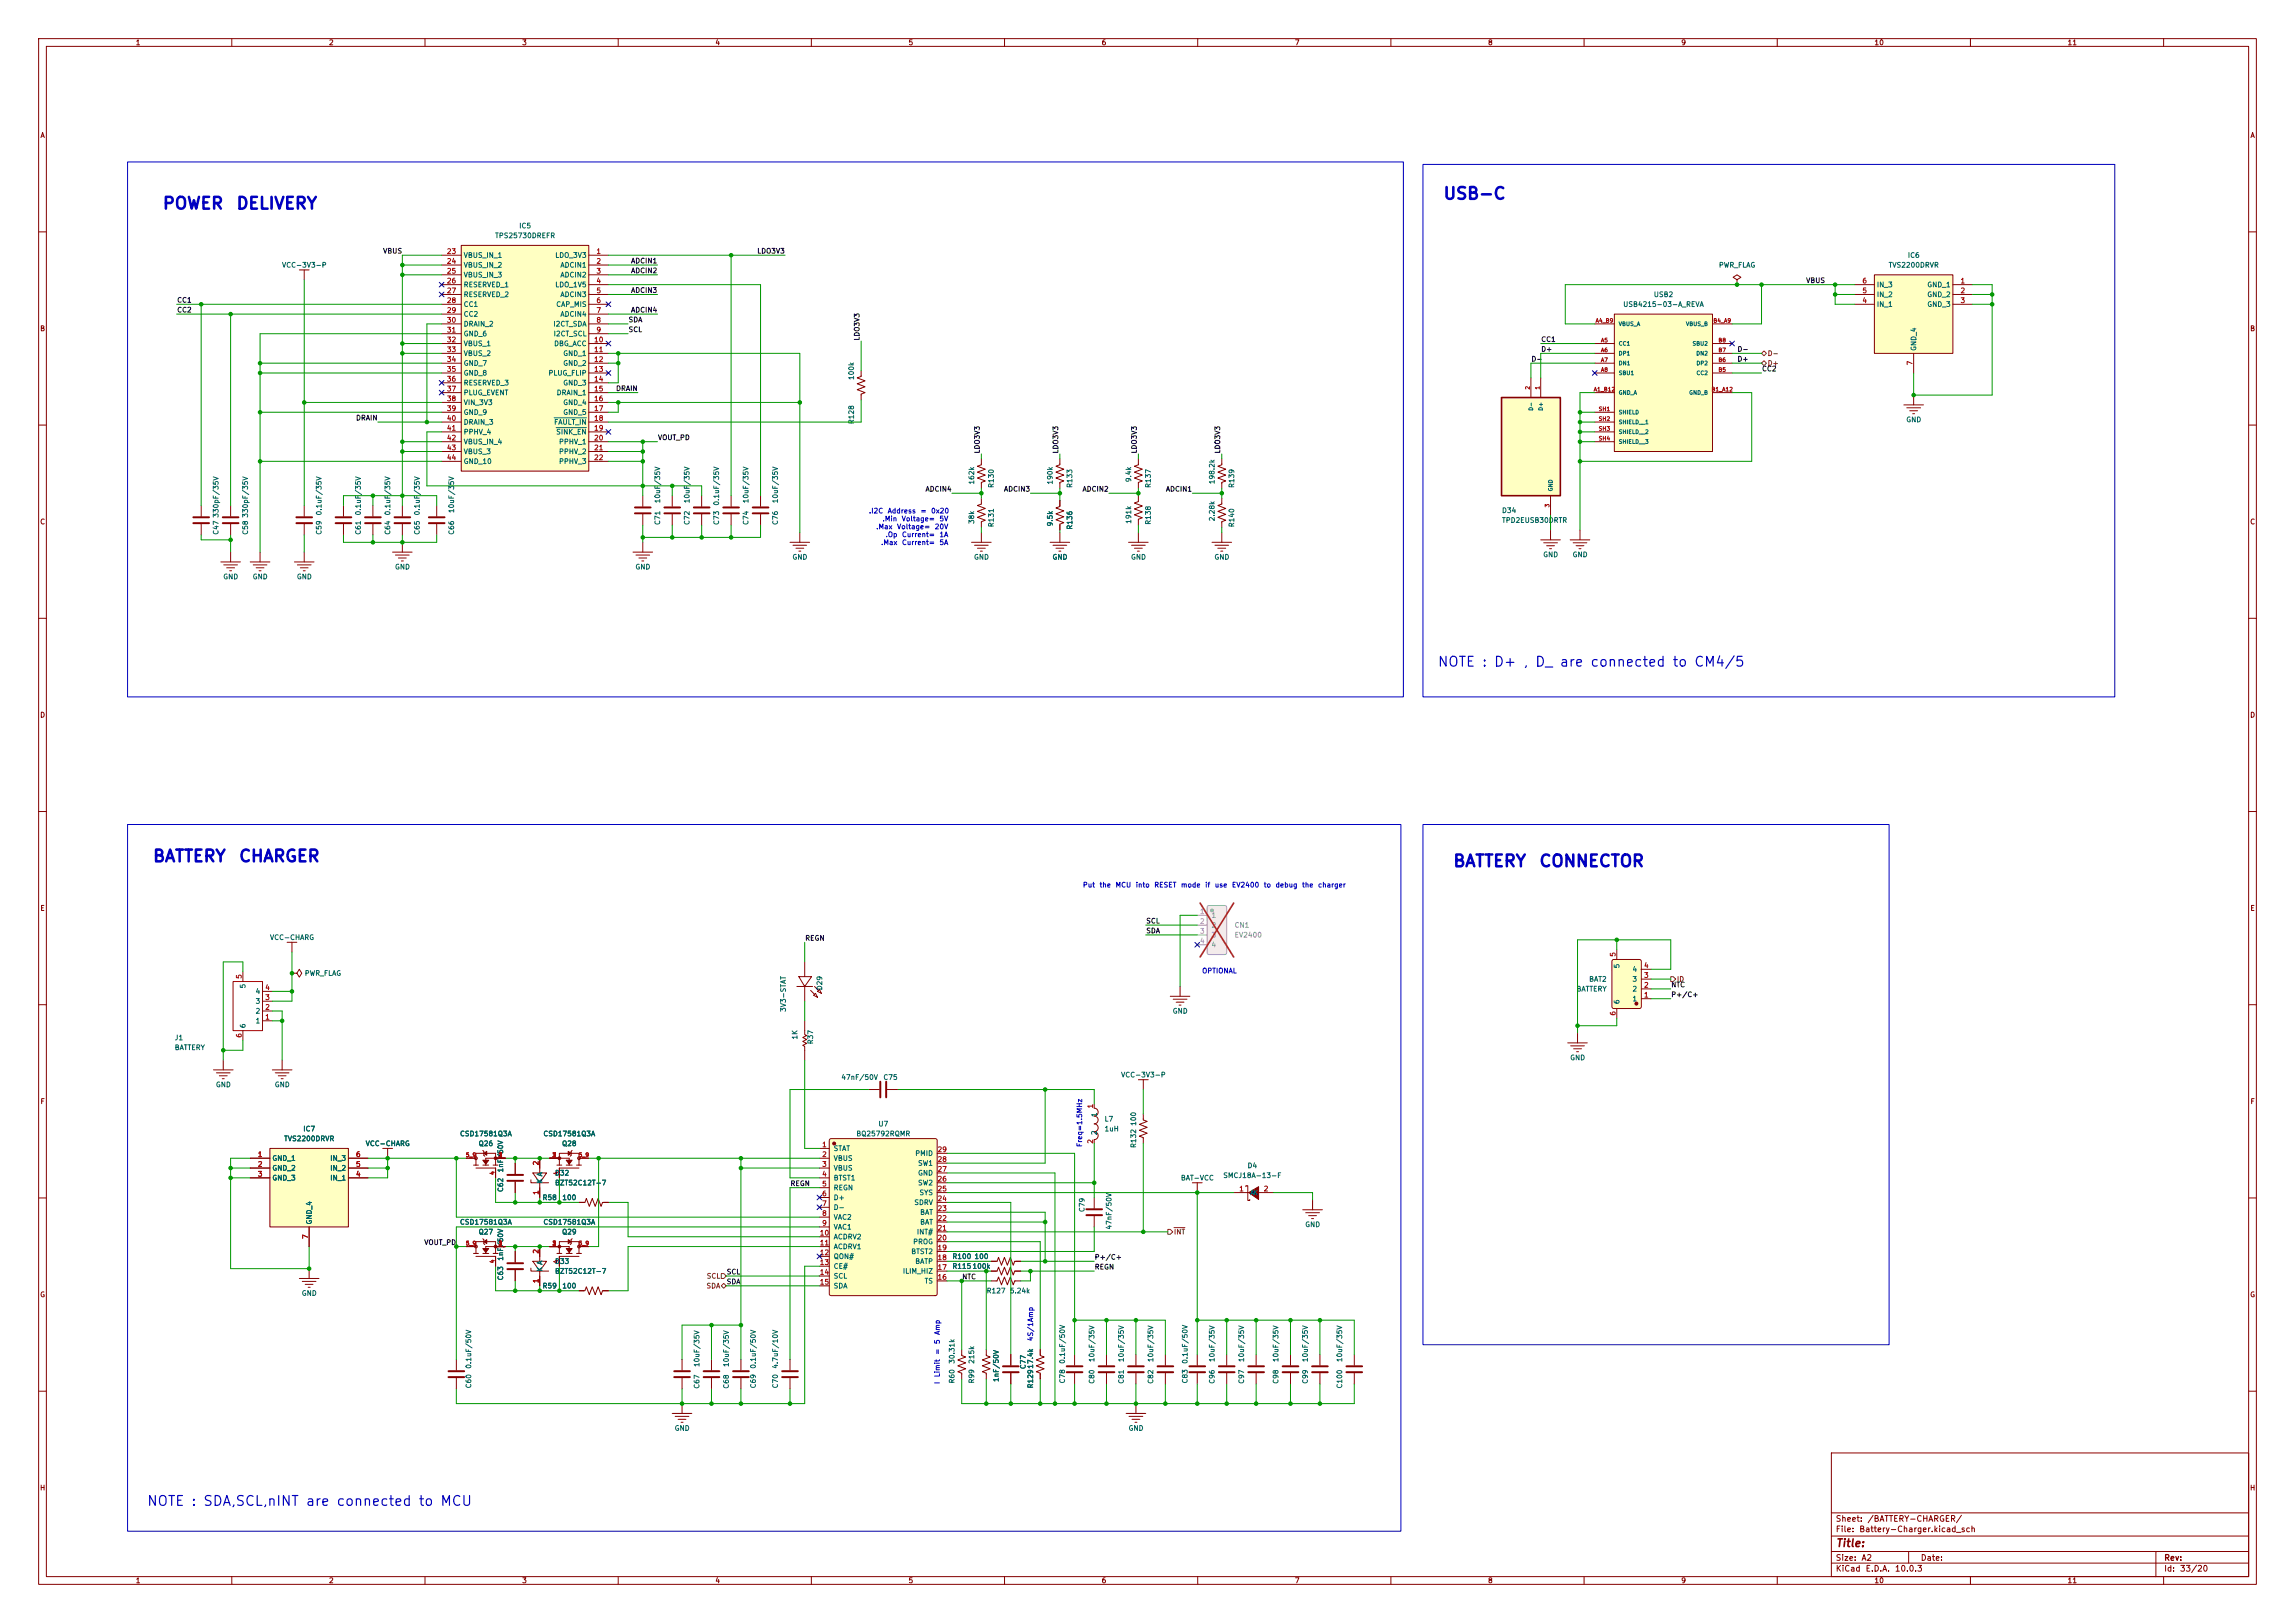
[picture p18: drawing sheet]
<svg xmlns="http://www.w3.org/2000/svg" width="594mm" height="420mm" viewBox="0 0 594 420" stroke-linecap="round" stroke-linejoin="round" font-family="sans-serif">
<defs><g id="words">
<g font-size="3" fill="#0000c2">
<text x="373.4" y="52.4">USB-C</text>
<text x="41.9" y="54.9">POWER</text>
<text x="61" y="54.9">DELIVERY</text>
<text x="39.4" y="223.8">BATTERY</text>
<text x="61.6" y="223.8">CHARGER</text>
<text x="375.9" y="225.1">BATTERY</text>
<text x="398.2" y="225.1">CONNECTOR</text>
</g>
<g font-size="2.5" fill="#0000c2">
<text x="372" y="173.1">NOTE : D+ , D_ are connected to CM4/5</text>
<text x="37.9" y="390.3">NOTE : SDA,SCL,nINT are connected to MCU</text>
</g>
<text font-size="2" fill="#840000" x="475" y="400.8">Title:</text>
<g font-size="1.5" fill="#840000">
<text x="475" y="394.1">Sheet:</text>
<text x="483.2" y="394.1">/BATTERY-CHARGER/</text>
<text x="475" y="396.8">File:</text>
<text x="481.1" y="396.8">Battery-Charger.kicad_sch</text>
<text x="475" y="407">KiCad</text>
<text x="475" y="404.2">Size:</text>
<text x="481.7" y="404.2">A2</text>
<text x="482.7" y="407">E.D.A.</text>
<text x="490.3" y="407">10.0.3</text>
<text x="497" y="404.2">Date:</text>
<text x="560" y="404.2">Rev:</text>
<text x="560" y="407">Id:</text>
<text x="564.1" y="407">33/20</text>
</g>
<g font-size="1.3" fill="#840000">
<text x="35" y="12">1</text>
<text x="85" y="12">2</text>
<text x="135" y="12">3</text>
<text x="185" y="12">4</text>
<text x="235" y="12">5</text>
<text x="285" y="12">6</text>
<text x="335" y="12">7</text>
<text x="385" y="12">8</text>
<text x="435" y="12">9</text>
<text x="485" y="12">10</text>
<text x="535" y="12">11</text>
<text x="10.3" y="36">A</text>
<text x="582.3" y="36">A</text>
<text x="10.3" y="86">B</text>
<text x="582.3" y="86">B</text>
<text x="10.3" y="136">C</text>
<text x="582.3" y="136">C</text>
<text x="10.3" y="186">D</text>
<text x="582.3" y="186">D</text>
<text x="10.3" y="236">E</text>
<text x="582.3" y="236">E</text>
<text x="10.3" y="286">F</text>
<text x="582.3" y="286">F</text>
<text x="10.3" y="336">G</text>
<text x="582.3" y="336">G</text>
<text x="10.2" y="386">H</text>
<text x="582.2" y="386">H</text>
<text x="35" y="410">1</text>
<text x="85" y="410">2</text>
<text x="135" y="410">3</text>
<text x="185" y="410">4</text>
<text x="235" y="410">5</text>
<text x="285" y="410">6</text>
<text x="335" y="410">7</text>
<text x="385" y="410">8</text>
<text x="435" y="410">9</text>
<text x="485" y="410">10</text>
<text x="535" y="410">11</text>
</g>
<g font-size="1.3" fill="#006464">
<text x="134.2" y="59.4">IC5</text>
<text x="128" y="61.9">TPS25730DREFR</text>
<text x="72.9" y="69.6">VCC-3V3-P</text>
<text x="119.9" y="67">VBUS_IN_1</text>
<text x="119.9" y="69.6">VBUS_IN_2</text>
<text x="143.6" y="67">LDO_3V3</text>
<text x="144.9" y="69.6">ADCIN1</text>
<text x="444.8" y="69.6">PWR_FLAG</text>
<text x="488.7" y="69.6">TVS2200DRVR</text>
<text x="493.7" y="67">IC6</text>
<text x="119.9" y="72.1">VBUS_IN_3</text>
<text x="119.9" y="74.6">RESERVED_1</text>
<text x="119.9" y="77.2">RESERVED_2</text>
<text x="143.6" y="74.6">LDO_1V5</text>
<text x="144.9" y="72.1">ADCIN2</text>
<text x="144.9" y="77.2">ADCIN3</text>
<text x="427.9" y="77.2">USB2</text>
<text x="485.6" y="77.2">IN_2</text>
<text x="485.6" y="74.6">IN_3</text>
<text x="498.7" y="74.6">GND_1</text>
<text x="498.7" y="77.2">GND_2</text>
<text x="119.9" y="79.7">CC1</text>
<text x="119.9" y="82.3">CC2</text>
<text x="143.8" y="79.7">CAP_MIS</text>
<text x="144.9" y="82.3">ADCIN4</text>
<text x="420" y="79.7">USB4215-03-A_REVA</text>
<text x="485.6" y="79.7">IN_1</text>
<text x="498.7" y="79.7">GND_3</text>
<text x="119.9" y="84.8">DRAIN_2</text>
<text x="119.9" y="87.3">GND_6</text>
<text x="119.9" y="89.9">VBUS_1</text>
<text x="143.1" y="84.8">I2CT_SDA</text>
<text x="143.2" y="87.3">I2CT_SCL</text>
<text x="143.3" y="89.9">DBG_ACC</text>
<text x="119.9" y="92.4">VBUS_2</text>
<text x="119.9" y="95">GND_7</text>
<text x="145.6" y="92.4">GND_1</text>
<text x="145.6" y="95">GND_2</text>
<text x="496.3" y="90.9" transform="rotate(-90 496.3 90.9)">GND_4</text>
<text x="119.9" y="97.5">GND_8</text>
<text x="119.9" y="100">RESERVED_3</text>
<text x="141.8" y="97.5">PLUG_FLIP</text>
<text x="145.6" y="100">GND_3</text>
<text x="221.3" y="98.5" transform="rotate(-90 221.3 98.5)">100k</text>
<text x="119.9" y="102.6">PLUG_EVENT</text>
<text x="119.9" y="105.1">VIN_3V3</text>
<text x="119.9" y="107.7">GND_9</text>
<text x="143.9" y="102.6">DRAIN_1</text>
<text x="145.6" y="105.1">GND_4</text>
<text x="145.6" y="107.7">GND_5</text>
<text x="119.9" y="110.2">DRAIN_3</text>
<text x="119.9" y="112.7">PPHV_4</text>
<text x="143.3" y="110.2">FAULT_IN</text>
<text x="143.8" y="112.7">SINK_EN</text>
<text x="221.3" y="109.9" transform="rotate(-90 221.3 109.9)">R128</text>
<text x="493.3" y="109.6">GND</text>
<text x="119.9" y="115.3">VBUS_IN_4</text>
<text x="119.9" y="117.8">VBUS_3</text>
<text x="144.6" y="115.3">PPHV_1</text>
<text x="144.6" y="117.8">PPHV_2</text>
<text x="119.9" y="120.4">GND_10</text>
<text x="144.6" y="120.4">PPHV_3</text>
<text x="252.4" y="125.5" transform="rotate(-90 252.4 125.5)">162k</text>
<text x="272.8" y="125.5" transform="rotate(-90 272.8 125.5)">190k</text>
<text x="293.1" y="124.9" transform="rotate(-90 293.1 124.9)">9.4k</text>
<text x="314.7" y="125.4" transform="rotate(-90 314.7 125.4)">198.2k</text>
<text x="171.2" y="130.4" transform="rotate(-90 171.2 130.4)">10uF/35V</text>
<text x="178.8" y="130.4" transform="rotate(-90 178.8 130.4)">10uF/35V</text>
<text x="186.4" y="131" transform="rotate(-90 186.4 131)">0.1uF/35V</text>
<text x="194" y="130.4" transform="rotate(-90 194 130.4)">10uF/35V</text>
<text x="201.6" y="130.4" transform="rotate(-90 201.6 130.4)">10uF/35V</text>
<text x="257.5" y="126.4" transform="rotate(-90 257.5 126.4)">R130</text>
<text x="277.8" y="126.4" transform="rotate(-90 277.8 126.4)">R133</text>
<text x="298.2" y="126.4" transform="rotate(-90 298.2 126.4)">R137</text>
<text x="319.7" y="126.4" transform="rotate(-90 319.7 126.4)">R139</text>
<text x="56.9" y="134.1" transform="rotate(-90 56.9 134.1)">330pF/35V</text>
<text x="64.5" y="134.1" transform="rotate(-90 64.5 134.1)">330pF/35V</text>
<text x="83.5" y="133.5" transform="rotate(-90 83.5 133.5)">0.1uF/35V</text>
<text x="93.7" y="133.5" transform="rotate(-90 93.7 133.5)">0.1uF/35V</text>
<text x="101.3" y="133.5" transform="rotate(-90 101.3 133.5)">0.1uF/35V</text>
<text x="108.9" y="133.5" transform="rotate(-90 108.9 133.5)">0.1uF/35V</text>
<text x="117.8" y="132.9" transform="rotate(-90 117.8 132.9)">10uF/35V</text>
<text x="171.2" y="136" transform="rotate(-90 171.2 136)">C71</text>
<text x="178.8" y="136" transform="rotate(-90 178.8 136)">C72</text>
<text x="186.4" y="136" transform="rotate(-90 186.4 136)">C73</text>
<text x="194" y="136" transform="rotate(-90 194 136)">C74</text>
<text x="201.6" y="136" transform="rotate(-90 201.6 136)">C76</text>
<text x="252.4" y="135.7" transform="rotate(-90 252.4 135.7)">38k</text>
<text x="257.5" y="136.6" transform="rotate(-90 257.5 136.6)">R131</text>
<text x="272.8" y="136.3" transform="rotate(-90 272.8 136.3)">9.5k</text>
<text x="277.8" y="137.2" transform="rotate(-90 277.8 137.2)">R136</text>
<text x="293.1" y="135.7" transform="rotate(-90 293.1 135.7)">191k</text>
<text x="298.2" y="135.9" transform="rotate(-90 298.2 135.9)">R138</text>
<text x="314.7" y="135" transform="rotate(-90 314.7 135)">2.28k</text>
<text x="319.7" y="136.6" transform="rotate(-90 319.7 136.6)">R140</text>
<text x="388.6" y="135.6">TPD2EUSB30DRTR</text>
<text x="388.6" y="133.1">D34</text>
<text x="56.9" y="138.5" transform="rotate(-90 56.9 138.5)">C47</text>
<text x="64.5" y="138.5" transform="rotate(-90 64.5 138.5)">C58</text>
<text x="83.5" y="138.5" transform="rotate(-90 83.5 138.5)">C59</text>
<text x="93.7" y="138.5" transform="rotate(-90 93.7 138.5)">C61</text>
<text x="101.3" y="138.5" transform="rotate(-90 101.3 138.5)">C64</text>
<text x="108.9" y="138.5" transform="rotate(-90 108.9 138.5)">C65</text>
<text x="117.8" y="138.5" transform="rotate(-90 117.8 138.5)">C66</text>
<text x="102.1" y="147.7">GND</text>
<text x="164.3" y="147.7">GND</text>
<text x="205" y="145.1">GND</text>
<text x="252" y="145.1">GND</text>
<text x="272.3" y="145.1">GND</text>
<text x="292.6" y="145.1">GND</text>
<text x="314.2" y="145.1">GND</text>
<text x="399.3" y="144.5">GND</text>
<text x="406.9" y="144.5">GND</text>
<text x="57.7" y="150.2">GND</text>
<text x="65.3" y="150.2">GND</text>
<text x="76.7" y="150.2">GND</text>
<text x="69.7" y="243.5">VCC-CHARG</text>
<text x="419.4" y="250.7" transform="rotate(-90 419.4 250.7)">5</text>
<text x="422.4" y="251.8">4</text>
<text x="63.8" y="255.9" transform="rotate(-90 63.8 255.9)">5</text>
<text x="66" y="257.5">4</text>
<text x="78.7" y="252.8">PWR_FLAG</text>
<text x="213.1" y="256.4" transform="rotate(-90 213.1 256.4)">D29</text>
<text x="407.9" y="256.9">BATTERY</text>
<text x="411.2" y="254.3">BAT2</text>
<text x="422.4" y="256.9">2</text>
<text x="422.4" y="254.3">3</text>
<text x="66" y="262.6">2</text>
<text x="66" y="260.1">3</text>
<text x="203.7" y="262" transform="rotate(-90 203.7 262)">3V3-STAT</text>
<text x="303.4" y="262.6">GND</text>
<text x="419.4" y="260" transform="rotate(-90 419.4 260)">6</text>
<text x="422.4" y="259.4">1</text>
<text x="45.1" y="269.5">J1</text>
<text x="63.8" y="266.2" transform="rotate(-90 63.8 266.2)">6</text>
<text x="66" y="265.1">1</text>
<text x="206.7" y="269.1" transform="rotate(-90 206.7 269.1)">1K</text>
<text x="45.1" y="272">BATTERY</text>
<text x="210.7" y="270.3" transform="rotate(-90 210.7 270.3)">R37</text>
<text x="406.3" y="274.7">GND</text>
<text x="55.7" y="281.6">GND</text>
<text x="71" y="281.6">GND</text>
<text x="217.6" y="279.7">47nF/50V</text>
<text x="228.5" y="279.7">C75</text>
<text x="290" y="279.1">VCC-3V3-P</text>
<text x="78.4" y="293.1">IC7</text>
<text x="227.2" y="291.8">U7</text>
<text x="284.2" y="293.9" transform="rotate(-90 284.2 293.9)">2</text>
<text x="284.2" y="289.2" transform="rotate(-90 284.2 289.2)">1</text>
<text x="285.8" y="290.5">L7</text>
<text x="285.8" y="293.1">1uH</text>
<text x="294.3" y="291.5" transform="rotate(-90 294.3 291.5)">100</text>
<text x="73.4" y="295.6">TVS2200DRVR</text>
<text x="94.5" y="296.9">VCC-CHARG</text>
<text x="118.9" y="294.3">CSD17581Q3A</text>
<text x="123.8" y="296.9">Q26</text>
<text x="140.5" y="294.3">CSD17581Q3A</text>
<text x="145.3" y="296.9">Q28</text>
<text x="215.6" y="298.2">STAT</text>
<text x="221.5" y="294.3">BQ25792RQMR</text>
<text x="236.8" y="299.4">PMID</text>
<text x="294.3" y="297.2" transform="rotate(-90 294.3 297.2)">R132</text>
<text x="70.4" y="300.7">GND_1</text>
<text x="70.4" y="303.2">GND_2</text>
<text x="70.4" y="305.8">GND_3</text>
<text x="85.3" y="305.8">IN_1</text>
<text x="85.3" y="303.2">IN_2</text>
<text x="85.3" y="300.7">IN_3</text>
<text x="130.5" y="303.5" transform="rotate(-90 130.5 303.5)">1nF/50V</text>
<text x="143.5" y="304.5">D32</text>
<text x="215.6" y="300.7">VBUS</text>
<text x="215.6" y="303.2">VBUS</text>
<text x="215.6" y="305.8">BTST1</text>
<text x="237.5" y="304.5">GND</text>
<text x="237.5" y="302">SW1</text>
<text x="305.5" y="305.8">BAT-VCC</text>
<text x="316.5" y="305.1">SMCJ18A-13-F</text>
<text x="322.8" y="302.6">D4</text>
<text x="130.5" y="308.6" transform="rotate(-90 130.5 308.6)">C62</text>
<text x="140.3" y="310.9">R58</text>
<text x="140.7" y="306.3" transform="rotate(-90 140.7 306.3)">K A</text>
<text x="143.5" y="307">BZT52C12T-7</text>
<text x="145.4" y="310.9">100</text>
<text x="215.6" y="308.3">REGN</text>
<text x="215.6" y="310.9">D+</text>
<text x="237.5" y="307">SW2</text>
<text x="237.8" y="309.6">SYS</text>
<text x="323.4" y="309.6">AK</text>
<text x="81" y="317" transform="rotate(-90 81 317)">GND_4</text>
<text x="118.9" y="317.2">CSD17581Q3A</text>
<text x="140.5" y="317.2">CSD17581Q3A</text>
<text x="215.6" y="313.4">D-</text>
<text x="215.6" y="315.9">VAC2</text>
<text x="236.5" y="312.1">SDRV</text>
<text x="238" y="317.2">BAT</text>
<text x="238" y="314.7">BAT</text>
<text x="281" y="313.8" transform="rotate(-90 281 313.8)">C79</text>
<text x="337.7" y="317.8">GND</text>
<text x="123.8" y="319.7">Q27</text>
<text x="145.3" y="319.7">Q29</text>
<text x="215.6" y="318.5">VAC1</text>
<text x="215.6" y="321">ACDRV2</text>
<text x="215.6" y="323.6">ACDRV1</text>
<text x="236.2" y="322.3">PROG</text>
<text x="237.2" y="319.7">INT#</text>
<text x="288" y="318.3" transform="rotate(-90 288 318.3)">47nF/50V</text>
<text x="130.5" y="326.4" transform="rotate(-90 130.5 326.4)">1nF/50V</text>
<text x="140.7" y="329.2" transform="rotate(-90 140.7 329.2)">K A</text>
<text x="143.5" y="327.4">D33</text>
<text x="143.5" y="329.9">BZT52C12T-7</text>
<text x="215.6" y="326.1">QON#</text>
<text x="215.6" y="328.6">CE#</text>
<text x="233.5" y="329.9">ILIM_HIZ</text>
<text x="235.7" y="324.8">BTST2</text>
<text x="236.8" y="327.4">BATP</text>
<text x="246.4" y="328.6">R115100k</text>
<text x="246.4" y="326.1">R100</text>
<text x="252.1" y="326.1">100</text>
<text x="78" y="335.6">GND</text>
<text x="130.5" y="331.5" transform="rotate(-90 130.5 331.5)">C63</text>
<text x="140.3" y="333.7">R59</text>
<text x="145.4" y="333.7">100</text>
<text x="215.6" y="331.2">SCL</text>
<text x="215.6" y="333.7">SDA</text>
<text x="239.2" y="332.4">TS</text>
<text x="255.2" y="335">R127</text>
<text x="261.2" y="335">5.24k</text>
<text x="181.3" y="353.9" transform="rotate(-90 181.3 353.9)">10uF/35V</text>
<text x="188.9" y="353.9" transform="rotate(-90 188.9 353.9)">10uF/35V</text>
<text x="247.4" y="353.1" transform="rotate(-90 247.4 353.1)">30.31k</text>
<text x="252.4" y="353.1" transform="rotate(-90 252.4 353.1)">215k</text>
<text x="275.9" y="353.1" transform="rotate(-90 275.9 353.1)">0.1uF/50V</text>
<text x="283.5" y="352.6" transform="rotate(-90 283.5 352.6)">10uF/35V</text>
<text x="291.2" y="352.6" transform="rotate(-90 291.2 352.6)">10uF/35V</text>
<text x="298.8" y="352.6" transform="rotate(-90 298.8 352.6)">10uF/35V</text>
<text x="307.7" y="353.1" transform="rotate(-90 307.7 353.1)">0.1uF/50V</text>
<text x="314.7" y="352.6" transform="rotate(-90 314.7 352.6)">10uF/35V</text>
<text x="322.3" y="352.6" transform="rotate(-90 322.3 352.6)">10uF/35V</text>
<text x="331.2" y="352.6" transform="rotate(-90 331.2 352.6)">10uF/35V</text>
<text x="338.8" y="352.6" transform="rotate(-90 338.8 352.6)">10uF/35V</text>
<text x="347.7" y="352.6" transform="rotate(-90 347.7 352.6)">10uF/35V</text>
<text x="122.3" y="359.4" transform="rotate(-90 122.3 359.4)">C60</text>
<text x="122.3" y="354.3" transform="rotate(-90 122.3 354.3)">0.1uF/50V</text>
<text x="181.3" y="359.5" transform="rotate(-90 181.3 359.5)">C67</text>
<text x="188.9" y="359.5" transform="rotate(-90 188.9 359.5)">C68</text>
<text x="195.9" y="359.4" transform="rotate(-90 195.9 359.4)">C69</text>
<text x="195.9" y="354.3" transform="rotate(-90 195.9 354.3)">0.1uF/50V</text>
<text x="201.6" y="359.4" transform="rotate(-90 201.6 359.4)">C70</text>
<text x="201.6" y="354.3" transform="rotate(-90 201.6 354.3)">4.7uF/10V</text>
<text x="247.4" y="358.1" transform="rotate(-90 247.4 358.1)">R60</text>
<text x="252.4" y="358.1" transform="rotate(-90 252.4 358.1)">R99</text>
<text x="258.8" y="357.7" transform="rotate(-90 258.8 357.7)">1nF/50V</text>
<text x="265.8" y="354.4" transform="rotate(-90 265.8 354.4)">C77</text>
<text x="267.7" y="359.4" transform="rotate(-90 267.7 359.4)">R12917.4k</text>
<text x="275.9" y="358.1" transform="rotate(-90 275.9 358.1)">C78</text>
<text x="283.5" y="358.2" transform="rotate(-90 283.5 358.2)">C80</text>
<text x="291.2" y="358.2" transform="rotate(-90 291.2 358.2)">C81</text>
<text x="298.8" y="358.2" transform="rotate(-90 298.8 358.2)">C82</text>
<text x="307.7" y="358.1" transform="rotate(-90 307.7 358.1)">C83</text>
<text x="314.7" y="358.2" transform="rotate(-90 314.7 358.2)">C96</text>
<text x="322.3" y="358.2" transform="rotate(-90 322.3 358.2)">C97</text>
<text x="331.2" y="358.2" transform="rotate(-90 331.2 358.2)">C98</text>
<text x="338.8" y="358.2" transform="rotate(-90 338.8 358.2)">C99</text>
<text x="347.7" y="359.4" transform="rotate(-90 347.7 359.4)">C100</text>
<text x="174.5" y="370.5">GND</text>
<text x="292" y="370.5">GND</text>
</g>
<g font-size="1.3" fill="#0f0f0f">
<text x="99" y="65.9">VBUS</text>
<text x="195.9" y="65.9">LDO3V3</text>
<text x="163.2" y="68.5">ADCIN1</text>
<text x="163.2" y="71">ADCIN2</text>
<text x="163.2" y="76.1">ADCIN3</text>
<text x="467.3" y="73.5">VBUS</text>
<text x="45.7" y="78.6">CC1</text>
<text x="45.7" y="81.2">CC2</text>
<text x="162.6" y="83.7">SDA</text>
<text x="163.2" y="81.2">ADCIN4</text>
<text x="162.6" y="86.2">SCL</text>
<text x="222.8" y="88.3" transform="rotate(-90 222.8 88.3)">LDO3V3</text>
<text x="398.8" y="88.8">CC1</text>
<text x="396.2" y="93.9">D-</text>
<text x="398.8" y="91.3">D+</text>
<text x="449.6" y="93.9">D+</text>
<text x="449.6" y="91.3">D-</text>
<text x="159.3" y="101.5">DRAIN</text>
<text x="455.9" y="96.4">CC2</text>
<text x="92" y="109.1">DRAIN</text>
<text x="170.2" y="114.2">VOUT_PD</text>
<text x="253.9" y="117.5" transform="rotate(-90 253.9 117.5)">LDO3V3</text>
<text x="274.2" y="117.5" transform="rotate(-90 274.2 117.5)">LDO3V3</text>
<text x="294.5" y="117.5" transform="rotate(-90 294.5 117.5)">LDO3V3</text>
<text x="316.1" y="117.5" transform="rotate(-90 316.1 117.5)">LDO3V3</text>
<text x="239.4" y="127.5">ADCIN4</text>
<text x="259.7" y="127.5">ADCIN3</text>
<text x="280" y="127.5">ADCIN2</text>
<text x="301.6" y="127.5">ADCIN1</text>
<text x="296.5" y="239.3">SCL</text>
<text x="208.3" y="243.7">REGN</text>
<text x="296.5" y="241.8">SDA</text>
<text x="432.4" y="255.8">NTC</text>
<text x="432.4" y="258.3">P+/C+</text>
<text x="204.5" y="307.2">REGN</text>
<text x="109.7" y="322.5">VOUT_PD</text>
<text x="283.2" y="328.8">REGN</text>
<text x="283.2" y="326.3">P+/C+</text>
<text x="188" y="332.6">SDA</text>
<text x="188" y="330.1">SCL</text>
<text x="248.9" y="331.3">NTC</text>
</g>
<g font-size="1.3" fill="#a90000">
<text x="115.5" y="66">23</text>
<text x="115.5" y="68.6">24</text>
<text x="115.5" y="71.1">25</text>
<text x="154.2" y="66">1</text>
<text x="154.2" y="68.6">2</text>
<text x="154.2" y="71.1">3</text>
<text x="115.5" y="73.6">26</text>
<text x="115.5" y="76.2">27</text>
<text x="154.2" y="73.6">4</text>
<text x="154.2" y="76.2">5</text>
<text x="481.9" y="76.2">5</text>
<text x="481.9" y="73.6">6</text>
<text x="507.3" y="73.6">1</text>
<text x="507.3" y="76.2">2</text>
<text x="115.5" y="78.7">28</text>
<text x="115.5" y="81.3">29</text>
<text x="115.5" y="83.8">30</text>
<text x="154.2" y="78.7">6</text>
<text x="154.2" y="81.3">7</text>
<text x="154.2" y="83.8">8</text>
<text x="481.9" y="78.7">4</text>
<text x="507.3" y="78.7">3</text>
<text x="115.5" y="86.3">31</text>
<text x="115.5" y="88.9">32</text>
<text x="153.6" y="88.9">10</text>
<text x="154.2" y="86.3">9</text>
<text x="115.5" y="91.4">33</text>
<text x="115.5" y="94">34</text>
<text x="153.6" y="91.4">11</text>
<text x="153.6" y="94">12</text>
<text x="495.3" y="94.7" transform="rotate(-90 495.3 94.7)">7</text>
<text x="115.5" y="96.5">35</text>
<text x="115.5" y="99">36</text>
<text x="115.5" y="101.6">37</text>
<text x="153.6" y="96.5">13</text>
<text x="153.6" y="99">14</text>
<text x="153.6" y="101.6">15</text>
<text x="115.5" y="104.1">38</text>
<text x="115.5" y="106.7">39</text>
<text x="153.6" y="104.1">16</text>
<text x="153.6" y="106.7">17</text>
<text x="115.5" y="109.2">40</text>
<text x="115.5" y="111.7">41</text>
<text x="153.6" y="109.2">18</text>
<text x="153.6" y="111.7">19</text>
<text x="115.5" y="114.3">42</text>
<text x="115.5" y="116.8">43</text>
<text x="115.5" y="119.4">44</text>
<text x="153.6" y="114.3">20</text>
<text x="153.6" y="116.8">21</text>
<text x="153.6" y="119.4">22</text>
<text x="418.4" y="247.7" transform="rotate(-90 418.4 247.7)">5</text>
<text x="425.4" y="250.8">4</text>
<text x="62.8" y="253.4" transform="rotate(-90 62.8 253.4)">5</text>
<text x="68.5" y="256.5">4</text>
<text x="425.4" y="255.9">2</text>
<text x="425.4" y="253.3">3</text>
<text x="68.5" y="261.6">2</text>
<text x="68.5" y="259.1">3</text>
<text x="418.4" y="263" transform="rotate(-90 418.4 263)">6</text>
<text x="425.4" y="258.4">1</text>
<text x="62.8" y="268.7" transform="rotate(-90 62.8 268.7)">6</text>
<text x="68.5" y="264.1">1</text>
<text x="283.2" y="287" transform="rotate(-90 283.2 287)">1</text>
<text x="66.6" y="299.7">1</text>
<text x="92" y="299.7">6</text>
<text x="212.7" y="297.2">1</text>
<text x="212.7" y="299.7">2</text>
<text x="242.5" y="298.4">29</text>
<text x="283.2" y="296.1" transform="rotate(-90 283.2 296.1)">2</text>
<text x="66.6" y="302.2">2</text>
<text x="66.6" y="304.8">3</text>
<text x="92" y="304.8">4</text>
<text x="92" y="302.2">5</text>
<text x="139.7" y="301.7" transform="rotate(-90 139.7 301.7)">2</text>
<text x="212.7" y="302.2">3</text>
<text x="212.7" y="304.8">4</text>
<text x="242.5" y="303.5">27</text>
<text x="242.5" y="301">28</text>
<text x="139.7" y="309.3" transform="rotate(-90 139.7 309.3)">1</text>
<text x="212.7" y="307.3">5</text>
<text x="212.7" y="309.9">6</text>
<text x="242.5" y="311.1">24</text>
<text x="242.5" y="308.6">25</text>
<text x="242.5" y="306">26</text>
<text x="320.6" y="308.6">1</text>
<text x="327" y="308.6">2</text>
<text x="212.7" y="312.4">7</text>
<text x="212.7" y="314.9">8</text>
<text x="212.7" y="317.5">9</text>
<text x="242.5" y="316.2">22</text>
<text x="242.5" y="313.7">23</text>
<text x="80" y="320.7" transform="rotate(-90 80 320.7)">7</text>
<text x="212" y="320">10</text>
<text x="212" y="322.6">11</text>
<text x="242.5" y="323.8">19</text>
<text x="242.5" y="321.3">20</text>
<text x="242.5" y="318.7">21</text>
<text x="139.7" y="324.6" transform="rotate(-90 139.7 324.6)">2</text>
<text x="212" y="325.1">12</text>
<text x="212" y="327.6">13</text>
<text x="242.5" y="328.9">17</text>
<text x="242.5" y="326.4">18</text>
<text x="139.7" y="332.2" transform="rotate(-90 139.7 332.2)">1</text>
<text x="212" y="330.2">14</text>
<text x="212" y="332.7">15</text>
<text x="242.5" y="331.4">16</text>
</g>
<g font-size="1.3" fill="#725600">
<text x="457.4" y="92.4">D-</text>
<text x="457.4" y="95">D+</text>
<text x="433.9" y="254.3">ID</text>
<text x="303.7" y="319.7">INT</text>
<text x="182.7" y="333.7">SDA</text>
<text x="182.8" y="331.2">SCL</text>
</g>
<g font-size="1.3" fill="#0000c2">
<text x="224.8" y="133.2">.I2C</text>
<text x="226.6" y="137.2">.Max</text>
<text x="228.3" y="135.2">.Min</text>
<text x="229.6" y="133.2">Address</text>
<text x="232" y="137.2">Voltage=</text>
<text x="233.3" y="135.2">Voltage=</text>
<text x="238.1" y="133.2">=</text>
<text x="240.9" y="133.2">0x20</text>
<text x="241.8" y="137.2">20V</text>
<text x="243" y="135.2">5V</text>
<text x="227.9" y="141.3">.Max</text>
<text x="229.1" y="139.3">.Op</text>
<text x="233.3" y="139.3">Current=</text>
<text x="233.3" y="141.3">Current=</text>
<text x="243" y="139.3">1A</text>
<text x="243" y="141.3">5A</text>
<text x="280.1" y="230">Put</text>
<text x="284.5" y="230">the</text>
<text x="288.6" y="230">MCU</text>
<text x="293.8" y="230">into</text>
<text x="298.6" y="230">RESET</text>
<text x="305.5" y="230">mode</text>
<text x="311.8" y="230">if</text>
<text x="314.3" y="230">use</text>
<text x="318.7" y="230">EV2400</text>
<text x="327" y="230">to</text>
<text x="330" y="230">debug</text>
<text x="336.9" y="230">the</text>
<text x="341" y="230">charger</text>
<text x="311" y="252.2">OPTIONAL</text>
<text x="280.4" y="296.9" transform="rotate(-90 280.4 296.9)">Freq=1.5MHz</text>
<text x="243.5" y="347.9" transform="rotate(-90 243.5 347.9)">5</text>
<text x="243.5" y="345.6" transform="rotate(-90 243.5 345.6)">Amp</text>
<text x="267.7" y="347.2" transform="rotate(-90 267.7 347.2)">4S/1Amp</text>
<text x="243.5" y="350.7" transform="rotate(-90 243.5 350.7)">=</text>
<text x="243.5" y="358.3" transform="rotate(-90 243.5 358.3)">I</text>
<text x="243.5" y="356.5" transform="rotate(-90 243.5 356.5)">Limit</text>
</g>
<g font-size="1.3" fill="#aaa">
<text x="310.4" y="236.8">1</text>
<text x="310.4" y="239.4">2</text>
<text x="310.4" y="241.9">3</text>
<text x="310.4" y="244.4">4</text>
</g>
<g font-size="1.3" fill="#989898">
<text x="313.4" y="237.8">1</text>
<text x="313.4" y="240.4">2</text>
<text x="313.4" y="242.9">3</text>
<text x="313.4" y="245.4">4</text>
<text x="319.4" y="240.4">CN1</text>
<text x="319.4" y="242.9">EV2400</text>
</g>
<g font-size="1" fill="#a90000">
<text x="412.9" y="83.7">A4_B9</text>
<text x="443.3" y="83.7">B4_A9</text>
<text x="414.2" y="88.8">A5</text>
<text x="444.7" y="88.8">B8</text>
<text x="414.2" y="91.4">A6</text>
<text x="414.2" y="93.9">A7</text>
<text x="444.7" y="93.9">B6</text>
<text x="444.7" y="91.4">B7</text>
<text x="396.2" y="100.9" transform="rotate(-90 396.2 100.9)">2</text>
<text x="398.7" y="100.9" transform="rotate(-90 398.7 100.9)">1</text>
<text x="412.4" y="101.5">A1_B12</text>
<text x="414.2" y="96.4">A8</text>
<text x="442.9" y="101.5">B1_A12</text>
<text x="444.7" y="96.4">B5</text>
<text x="413.7" y="106.6">SH1</text>
<text x="413.7" y="109.1">SH2</text>
<text x="413.7" y="111.7">SH3</text>
<text x="413.7" y="114.2">SH4</text>
<text x="401.2" y="131.4" transform="rotate(-90 401.2 131.4)">3</text>
<text x="120.4" y="299.6">5_9</text>
<text x="128.9" y="299.6">1</text>
<text x="128.9" y="299.6">2</text>
<text x="128.9" y="299.6">3</text>
<text x="142.9" y="299.6">1</text>
<text x="142.9" y="299.6">2</text>
<text x="142.9" y="299.6">3</text>
<text x="149.6" y="299.6">5_9</text>
<text x="128.2" y="304.1" transform="rotate(-90 128.2 304.1)">4</text>
<text x="144.7" y="304.1" transform="rotate(-90 144.7 304.1)">4</text>
<text x="120.4" y="322.5">5_9</text>
<text x="128.9" y="322.5">1</text>
<text x="128.9" y="322.5">2</text>
<text x="128.9" y="322.5">3</text>
<text x="142.9" y="322.5">1</text>
<text x="142.9" y="322.5">2</text>
<text x="142.9" y="322.5">3</text>
<text x="149.6" y="322.5">5_9</text>
<text x="128.2" y="327" transform="rotate(-90 128.2 327)">4</text>
<text x="144.7" y="327" transform="rotate(-90 144.7 327)">4</text>
</g>
<g font-size="1" fill="#006464">
<text x="418.8" y="84.6">VBUS_A</text>
<text x="418.8" y="89.7">CC1</text>
<text x="436.3" y="84.6">VBUS_B</text>
<text x="437.9" y="89.7">SBU2</text>
<text x="418.8" y="92.2">DP1</text>
<text x="418.8" y="94.8">DN1</text>
<text x="438.9" y="92.2">DN2</text>
<text x="439" y="94.8">DP2</text>
<text x="418.8" y="97.3">SBU1</text>
<text x="439" y="97.3">CC2</text>
<text x="397" y="106.4" transform="rotate(-90 397 106.4)">D-</text>
<text x="399.6" y="106.4" transform="rotate(-90 399.6 106.4)">D+</text>
<text x="418.8" y="102.4">GND_A</text>
<text x="418.8" y="107.5">SHIELD</text>
<text x="437.1" y="102.4">GND_B</text>
<text x="418.8" y="110">SHIELD__1</text>
<text x="418.8" y="112.5">SHIELD__2</text>
<text x="418.8" y="115.1">SHIELD__3</text>
<text x="402.1" y="127.3" transform="rotate(-90 402.1 127.3)">GND</text>
</g>
</g></defs>
<g fill="none" stroke="#840000" stroke-width=".26">
<path d="M10 10h574v400h-574zM12 12h570v396h-570zM60 10v2M110 10v2M160 10v2M210 10v2M260 10v2M310 10v2M360 10v2M410 10v2M460 10v2M510 10v2"/>
<path d="M560 10v2M10 60h2M582 60h2M10 110h2M582 110h2M294.6 128.3v1.5l-1 .4 2.1 .7-2.1 .8 2.1 .8-2.1 .7 2.1 .8-1.1 .4v1.5M10 160h2M582 160h2M10 210h2M582 210h2M10 260h2M582 260h2"/>
<path d="M10 310h2M582 310h2M10 360h2M474 376h108v32h-108zM582 360h2M474 397.5h108M474 391.5h108M60 408v2M110 408v2M160 408v2M210 408v2M260 408v2"/>
<path d="M310 408v2M360 408v2M410 408v2M460 408v2M474 404.5h108M474 401.5h108M494 401.5v3M510 408v2M558 401.5v6.5M560 408v2"/>
</g>
<path d="M388.6 102.9h15.3v25.4h-15.3z" fill="#ffffc2"/>
<path d="M388.6 102.9h15.3v25.4h-15.3z" fill="none" stroke="#840000" stroke-width=".41"/>
<g fill="none" stroke="#840000" stroke-width=".26">
<path d="M396.2 97.8v5.1M398.8 97.8v5.1M254 118.7v1.6l-1 .4 2 .7-2 .8 2 .7-2 .8 2 .8-1 .3v1.6M274.3 118.7v1.6l-1 .4 2 .7-2 .8 2 .7-2 .8 2 .8-1 .3v1.6M254 128.9v1.5l-1 .4 2 .8-2 .7 2 .8-2 .8 2 .7-1 .4v1.5M274.3 129.5v1.6l-1 .3 2 .8-2 .8 2 .7-2 .8 2 .8-1 .3v1.6M401.3 128.3v5.1M99.1 297.2h2.5M100.3 297.2v2.5M184.1 351.8v2.8M184.1 356.6v2.8M291.5 365.8h5"/>
<path d="M292.2 366.5h3.6M293 367.3h2M293.8 368h.5M294 363.2v2.6"/>
</g>
<path d="M182.1 356.4h4.1M182.1 354.8h4.1" fill="none" stroke="#840000" stroke-width=".51"/>
<path d="M69.8 297.2h20.4v20.3h-20.4z" fill="#ffffc2"/>
<g fill="none" stroke="#840000" stroke-width=".26">
<path d="M77.5 69.9h2.5M78.7 69.9v2.5M294.6 118.7v1.6l-1 .4 2.1 .7-2.1 .8 2.1 .7-2.1 .8 2.1 .8-1.1 .3v1.6M316.2 118.7v1.6l-1 .4 2 .7-2 .8 2 .7-2 .8 2 .8-1 .3v1.6M52.1 130.8v2.8M52.1 135.6v2.8M207 137.8v2.5M254 137.8v2.5M316.2 128.9v1.5l-1 .4 2 .8-2 .7 2 .8-2 .8 2 .7-1 .4v1.5M101.6 142.9h5.1M102.4 143.6h3.5M103.1 144.4h2.1"/>
<path d="M103.9 145.2h.5M104.1 140.3v2.6M163.8 142.9h5.1M164.6 143.6h3.5M165.4 144.4h2M166.1 145.2h.5M166.4 140.3v2.6M204.5 140.3h5M205.2 141.1h3.6M206 141.9h2M206.8 142.6h.5M251.5 140.3h5"/>
<path d="M252.2 141.1h3.6M253 141.9h2M253.7 142.6h.6M74.3 243.8h2.5M75.6 251.8h1.2l.7-1 .6 1-.6 1.1-.7-1.1M75.6 251.8h.1M75.6 243.8v2.6M55.2 276.9h5.1M56 277.6h3.6M56.8 278.4h2M57.5 279.1h.5M57.8 274.3v2.6"/>
<path d="M70.5 276.9h5.1M71.2 277.6h3.6M72 278.4h2M72.8 279.1h.5M73 274.3v2.6M64.8 299.7h5M69.8 297.2h20.4v20.3h-20.4zM90.2 299.7h5M139.7 299.7v3.8M64.8 302.3h5M64.8 304.8h5M80 317.5v5.1"/>
<path d="M90.2 302.3h5M90.2 304.8h5M137.4 305.3v.8h4.6M137.9 303.5h3.6l-1.8 2.6zM139.7 306.1v3.8M149.9 311.2h1.5l.4-1.1 .7 2.1 .8-2.1 .8 2.1 .7-2.1 .8 2.1 .4-1h1.5M308.6 306.1h2.5M309.9 306.1v2.5M319.4 308.6h3.8M322.5 307.1v-.3h.5v3.8h.5v-.2M325.8 308.6h3.8M120.6 322.6h2.6"/>
<path d="M122.6 324.4h1.2M123.2 325.1h5.1v2.6M123.2 324.4v-3.1h5.1v3.1M125 324.4h1.5M125 320.5l.2 .3v1l.3 .3M127.6 324.4h1.3M130.8 322.6h-5.1v1.8M133.3 323.9v2.7M133.3 328.7v2.8M137.4 328.2v.7h4.6M137.9 326.4h3.6l-1.8 2.5zM139.7 322.6v3.8"/>
<path d="M139.7 328.9v3.8M142.2 322.6h5.1v1.8M144.1 324.4h1.3M144.8 324.4v-3.1h5.1v3.1M146.6 324.4h1.5M148.1 320.5l-.3 .3v1l-.2 .3M149.2 324.4h1.3M149.9 334h1.5l.4-1 .7 2 .8-2 .8 2 .7-2 .8 2 .4-1h1.5M149.9 325.1h-5.1v2.6M149.9 322.6h2.5M176.5 351.8v2.8M176.5 356.6v2.8"/>
<path d="M261.6 350.5v2.8M261.6 355.3v2.8M294 350.5v2.8M294 355.3v2.8M317.5 350.5v2.8M317.5 355.3v2.8M325.1 350.5v2.8M325.1 355.3v2.8M334 350.5v2.8M334 355.3v2.8M174 365.8h5.1M174.8 366.5h3.5"/>
<path d="M175.5 367.3h2M176.3 368h.5M176.5 363.2v2.6"/>
<circle cx="123.2" cy="322.6" r=".36"/>
<circle cx="128.3" cy="322.6" r=".36"/>
<circle cx="144.8" cy="322.6" r=".36"/>
<circle cx="149.9" cy="322.6" r=".36"/>
</g>
<g fill="none" stroke="#840000" stroke-width=".51">
<path d="M50 135.4h4.1M50 133.9h4.1M131.3 328.4h4.1M131.3 326.9h4.1M174.5 356.4h4.1M174.5 354.8h4.1M259.6 355.1h4.1M259.6 353.6h4.1M292 355.1h4M292 353.6h4M315.5 355.1h4M315.5 353.6h4"/>
<path d="M323.1 355.1h4.1M323.1 353.6h4.1M332 355.1h4M332 353.6h4"/>
</g>
<g fill="#840000" stroke="#840000" stroke-width=".26">
<path d="M146.6 323.1h1.5l-.8 1z"/>
<path d="M147.1 320.8l.7 .5-.7 .5z"/>
<path d="M125 323.1h1.5l-.8 1z"/>
<path d="M125.2 321.3l.8-.5v1z"/>
<path d="M323.2 308.6l2.6-1.5v3.3z"/>
</g>
<path d="M312.6 234.5l.2-.2h4.2l.5 .3v11.9l-.3 .5h-4.3l-.4-.3-.1-11.9z" fill="#f0f0f0"/>
<circle cx="313.7" cy="235.6" r=".38" fill="#a1a1a1" stroke="#a1a1a1" stroke-width=".26"/>
<path d="M309.9 236.9h2.5M309.9 239.4h2.5M312.6 234.5l.2-.2h4.2l.5 .3v11.9l-.3 .5h-4.3l-.4-.3-.1-11.9zM309.9 241.9h2.5M309.9 244.5h2.5" fill="none" stroke="#a1a1a1" stroke-width=".26"/>
<path d="M310.6 233.7l8.7 13.9M319.3 233.7l-8.7 13.9" fill="none" stroke="#e12e31" stroke-width=".46"/>
<path d="M187.2 132.8h4.1M187.2 131.3h4.1" fill="none" stroke="#840000" stroke-width=".51"/>
<path d="M189.2 128.3v2.8M189.2 133.1v2.8" fill="none" stroke="#840000" stroke-width=".26"/>
<path d="M417.3 248.4l.4-.1h6.6l.4 .2 .1 12-.2 .4-6.9 .1-.4-.2-.1-12z" fill="#ffffc2"/>
<circle cx="423.5" cy="259.7" r=".38" fill="#840000" stroke="#840000" stroke-width=".26"/>
<g fill="none" stroke="#840000" stroke-width=".26">
<path d="M181.6 128.3v2.8M181.6 133.1v2.8M417.3 248.4l.4-.1h6.6l.4 .2 .1 12-.2 .4-6.9 .1-.4-.2-.1-12zM418.5 245.7v2.6M424.8 258.4h2.6M424.8 255.9h2.6M424.8 253.4h2.6M424.8 250.8h2.6M405.8 269.9h5M406.5 270.6h3.6M407.3 271.4h2M408.1 272.2h.5"/>
<path d="M408.3 267.3v2.6M418.5 261v2.5"/>
</g>
<path d="M179.6 132.8h4M179.6 131.3h4" fill="none" stroke="#840000" stroke-width=".51"/>
<path d="M119.4 63.5h33v58.4h-33z" fill="#ffffc2"/>
<g fill="none" stroke="#840000" stroke-width=".26">
<path d="M114.3 66h5.1M114.3 68.6h5.1M114.3 71.1h5.1M114.3 73.7h5.1M114.3 76.2h5.1M114.3 78.7h5.1M119.4 63.5h33v58.4h-33zM152.4 66h5.1M152.4 68.6h5.1M152.4 71.1h5.1M152.4 73.7h5.1M152.4 76.2h5.1"/>
<path d="M152.4 78.7h5.1M114.3 81.3h5.1M114.3 83.8h5.1M114.3 86.4h5.1M114.3 88.9h5.1M114.3 91.4h5.1M114.3 94h5.1M114.3 96.5h5.1M114.3 99.1h5.1M152.4 81.3h5.1M152.4 83.8h5.1M152.4 86.4h5.1"/>
<path d="M152.4 88.9h5.1M152.4 91.4h5.1M152.4 94h5.1M152.4 96.5h5.1M152.4 99.1h5.1M114.3 101.6h5.1M114.3 104.1h5.1M114.3 106.7h5.1M114.3 109.2h5.1M114.3 111.8h5.1M114.3 114.3h5.1M114.3 116.8h5.1"/>
<path d="M114.3 119.4h5.1M152.4 101.6h5.1M152.4 104.1h5.1M152.4 106.7h5.1M152.4 109.2h5.1M152.4 111.8h5.1M152.4 114.3h5.1M152.4 116.8h5.1M152.4 119.4h5.1M492.8 104.8h5M493.5 105.5h3.6M494.3 106.3h2"/>
<path d="M495 107.1h.6M495.3 102.2v2.6M78.7 130.8v2.8M78.7 135.6v2.8M88.9 130.8v2.8M88.9 135.6v2.8M113 130.8v2.8M113 135.6v2.8M274.3 137.8v2.5M271.8 140.3h5.1M272.5 141.1h3.6M273.3 141.9h2"/>
<path d="M274.1 142.6h.5M337.2 313.1h5.1M337.9 313.8h3.6M338.7 314.6h2M339.5 315.3h.5M339.7 310.5v2.6M256.5 331.5h1.6l.3-1 .8 2 .8-2 .7 2 .8-2 .8 2 .3-1h1.6M118.1 351.8v2.8M118.1 356.6v2.8"/>
</g>
<path d="M143.4 108.1h8.4M144 110.7h7.8" fill="none" stroke="#006464" stroke-width=".26"/>
<path d="M76.7 135.4h4.1M76.7 133.9h4.1M86.9 135.4h4M86.9 133.9h4M111 135.4h4.1M111 133.9h4.1M116.1 354.8h4M116.1 356.4h4" fill="none" stroke="#840000" stroke-width=".51"/>
<path d="M485.1 71.1h20.4v20.3h-20.4z" fill="#ffffc2"/>
<g fill="none" stroke="#840000" stroke-width=".26">
<path d="M480.1 73.7h5M480.1 76.2h5M480.1 78.7h5M485.1 71.1h20.4v20.3h-20.4zM505.5 73.7h5M505.5 76.2h5M505.5 78.7h5M222.9 95.9v1.5l-1 .4 2 .8-2 .7 2 .8-2 .7 2 .8-1 .4v1.5M495.3 91.4v5.1M59.7 130.8v2.8M59.7 135.6v2.8M96.5 130.8v2.8"/>
<path d="M96.5 135.6v2.8M104.1 130.8v2.8M104.1 135.6v2.8M166.4 128.3v2.8M166.4 133.1v2.8M174 128.3v2.8M174 133.1v2.8M196.8 128.3v2.8M196.8 133.1v2.8M294.6 137.8v2.5M316.2 137.8v2.5M57.1 145.4h5.1"/>
<path d="M57.9 146.2h3.6M58.7 146.9h2M59.4 147.7h.5M59.7 142.9v2.5M64.8 145.4h5M65.5 146.2h3.6M66.3 146.9h2M67.1 147.7h.5M67.3 142.9v2.5M76.2 145.4h5.1M77 146.2h3.5M77.7 146.9h2.1"/>
<path d="M78.5 147.7h.5M78.7 142.9v2.5M292.1 140.3h5.1M292.9 141.1h3.5M293.6 141.9h2.1M294.4 142.6h.5M313.7 140.3h5.1M314.5 141.1h3.5M315.2 141.9h2M316 142.6h.5M62.9 251.5v2.5M67.9 259.1h2.6"/>
<path d="M67.9 256.5h2.6M208.3 248.9v3.8M208.3 255.3v3.8M302.9 257.8h5.1M303.7 258.6h3.5M304.4 259.3h2.1M305.4 255.3v2.5M62.9 266.7v2.5M67.9 264.2h2.6M67.9 261.6h2.6M208.3 264.2v3.5l.5 .3-1 .5 1 .5-1 .5 1 .5-1 .5 .5 .3v3.5M294.6 279.4h2.6"/>
<path d="M295.9 279.4v2.5M305.2 260.1h.5M120.6 299.7h2.6M125 297.7l.2 .2v1.1l.3 .2M130.8 299.7h-5.1v1.8M142.2 299.7h5.1v1.8M148.1 297.7l-.3 .2v1.1l-.2 .2M149.9 299.7h2.5M224.8 281.9h2.8M229.6 281.9h2.8M283.2 285.8v1a1.01 1.01 0 0 1 1 1 1.01 1.01 0 0 1-1 1 1.01 1.01 0 0 1 1 1 1.01 1.01 0 0 1-1 1M283.2 290.8a1.02 1.02 0 0 1 1 1.1 1.02 1.02 0 0 1-1 1 1.01 1.01 0 0 1 1 1 1.01 1.01 0 0 1-1 1v1"/>
<path d="M295.9 288.3v1.5l1 .4-2 .8 2 .7-2 .8 2 .7-2 .8 1 .4v1.5M122.6 301.5h1.2M123.2 302.3h5.1v2.5M123.2 301.5v-3h5.1v3M125 301.5h1.5M127.6 301.5h1.3M133.3 301v2.8M133.3 305.8v2.8M144.1 301.5h1.3M144.8 301.5v-3h5.1v3M146.6 301.5h1.5M149.2 301.5h1.3"/>
<path d="M149.9 302.3h-5.1v2.5M283.2 309.9v2.8M283.2 314.7v2.8M77.5 330.8h5M78.2 331.6h3.6M79 332.4h2M79.8 333.1h.5M80 328.3v2.5M256.5 328.9h1.6l.3-1 .8 2 .8-2 .7 2 .8-2 .8 2 .3-1h1.6M256.5 326.4h1.6l.3-1 .8 2 .8-2 .7 2 .8-2 .8 2 .3-1h1.6M248.9 349.3v1.5l1 .4-2 .7 2 .8-2 .7 2 .8-2 .8 1 .3v1.6M255.3 349.3v1.5l1 .4-2 .7 2 .8-2 .7 2 .8-2 .8 1 .3v1.6"/>
<path d="M269.2 349.3v1.5l1.1 .4-2.1 .7 2.1 .8-2.1 .7 2.1 .8-2.1 .8 1 .3v1.6M278.1 350.5v2.8M278.1 355.3v2.8M286.4 350.5v2.8M286.4 355.3v2.8M301.6 350.5v2.8M301.6 355.3v2.8M309.9 350.5v2.8M309.9 355.3v2.8M341.6 350.5v2.8M341.6 355.3v2.8M350.5 350.5v2.8"/>
<path d="M350.5 355.3v2.8"/>
<circle cx="123.2" cy="299.7" r=".36"/>
<circle cx="128.3" cy="299.7" r=".36"/>
<circle cx="144.8" cy="299.7" r=".36"/>
<circle cx="149.9" cy="299.7" r=".36"/>
</g>
<g fill="none" stroke="#840000" stroke-width=".51">
<path d="M57.7 135.4h4M57.7 133.9h4M94.5 135.4h4.1M94.5 133.9h4.1M102.1 135.4h4.1M102.1 133.9h4.1M164.3 132.8h4.1M164.3 131.3h4.1M172 132.8h4M172 131.3h4M194.8 132.8h4.1M194.8 131.3h4.1"/>
<path d="M227.8 279.9v4.1M229.4 279.9v4.1M131.3 305.6h4.1M131.3 304h4.1M281.2 314.5h4M281.2 312.9h4M276.1 355.1h4.1M276.1 353.6h4.1M284.4 355.1h4M284.4 353.6h4M299.6 355.1h4.1M299.6 353.6h4.1"/>
<path d="M307.8 355.1h4.1M307.8 353.6h4.1M339.6 355.1h4.1M339.6 353.6h4.1M348.5 355.1h4.1M348.5 353.6h4.1"/>
</g>
<g fill="#840000" stroke="#840000" stroke-width=".26">
<path d="M125 300.2h1.5l-.8 1z"/>
<path d="M125.2 298.5l.8-.6v1.1z"/>
<path d="M146.6 300.2h1.5l-.8 1z"/>
<path d="M147.1 297.9l.7 .6-.7 .5z"/>
</g>
<path d="M60.3 254h7.6v12.7h-7.6z" fill="none" stroke="#980000" stroke-width=".26"/>
<path d="M206.2 255.3h4.1M206.8 252.7h3.3l-1.8 2.6zM209.8 256.3l1 1M210.6 257.6l.5-.6 .5 1.1zM210.8 255.3l1 1M211.6 256.5l.5-.5 .5 1z" fill="none" stroke="#800" stroke-width=".26"/>
<path d="M214.8 294.8l.2-.2h27.1l.4 .3 .1 39.9-.3 .4-27.2 .1-.4-.2-.1-40z" fill="#ffffc2"/>
<circle cx="215.9" cy="295.9" r=".38" fill="#840000" stroke="#840000" stroke-width=".26"/>
<g fill="none" stroke="#840000" stroke-width=".26">
<path d="M449.6 72.4l1-.6-1-.7-1 .7 1 .6v1.3M449.6 73.7h.1M212.1 297.2h2.5M212.1 299.7h2.5M214.8 294.8l.2-.2h27.1l.4 .3 .1 39.9-.3 .4-27.2 .1-.4-.2-.1-40zM242.6 298.5h2.5M212.1 302.3h2.5M212.1 304.8h2.5M212.1 307.3h2.5M212.1 309.9h2.5M212.1 312.4h2.5M212.1 315h2.5"/>
<path d="M212.1 317.5h2.5M242.6 318.8h2.5M242.6 316.2h2.5M242.6 313.7h2.5M242.6 311.2h2.5M242.6 308.6h2.5M242.6 306.1h2.5M242.6 303.5h2.5M242.6 301h2.5M212.1 320h2.5M212.1 322.6h2.5M212.1 325.1h2.5"/>
<path d="M212.1 327.7h2.5M212.1 330.2h2.5M212.1 332.7h2.5M242.6 331.5h2.5M242.6 328.9h2.5M242.6 326.4h2.5M242.6 323.9h2.5M242.6 321.3h2.5M191.8 351.8v2.8M191.8 356.6v2.8M204.5 351.8v2.8M204.5 356.6v2.8"/>
</g>
<path d="M189.7 356.4h4.1M189.7 354.8h4.1M202.4 356.4h4.1M202.4 354.8h4.1" fill="none" stroke="#840000" stroke-width=".51"/>
<path d="M417.8 81.3h25.4v35.5h-25.4z" fill="#ffffc2"/>
<g fill="none" stroke="#840000" stroke-width=".26">
<path d="M412.7 83.8h5.1M412.7 88.9h5.1M412.7 91.4h5.1M412.7 94h5.1M412.7 96.5h5.1M417.8 81.3h25.4v35.5h-25.4zM443.2 83.8h5.1M443.2 88.9h5.1M443.2 91.4h5.1M443.2 94h5.1M443.2 96.5h5.1M412.7 101.6h5.1"/>
<path d="M412.7 106.7h5.1M412.7 109.2h5.1M412.7 111.8h5.1M412.7 114.3h5.1M443.2 101.6h5.1M274.3 129.5v1.3M274.3 135.9v1.3M398.8 139.7h5.1M401.3 137.2v2.5M406.4 139.7h5.1M408.9 137.2v2.5M399.5 140.5h3.6"/>
<path d="M400.3 141.2h2M401.1 142h.5M407.2 140.5h3.5M407.9 141.2h2.1M408.7 142h.5M64.8 299.7h5M90.2 299.7h5M120.6 299.7h2.6M128.3 299.7h2.5M139.7 299.7v2.6M142.2 299.7h2.6M149.9 299.7h2.5"/>
<path d="M64.8 302.3h5M64.8 304.8h5M80 317.5v5.1M90.2 302.3h5M90.2 304.8h5M128.3 302.3v2.5M133.3 301v2.8M133.3 305.8v2.8M139.7 307.3v2.6M144.8 302.3v2.5M149.9 311.2h1.2M156.2 311.2h1.3"/>
<path d="M120.6 322.6h2.6M128.3 325.1v2.6M128.3 322.6h2.5M133.3 323.9v2.7M133.3 328.7v2.8M139.7 322.6v2.5M139.7 330.2v2.5M142.2 322.6h2.6M144.8 325.1v2.6M149.9 322.6h2.5M149.9 334h1.2M156.2 334h1.3"/>
<path d="M256.5 326.4h1.3M256.5 328.9h1.3M262.9 326.4h1.3M262.9 328.9h1.3M261.6 350.5v2.8M261.6 355.3v2.8M269.2 349.3v1.2M269.2 355.6v1.3"/>
</g>
<path d="M455.9 91.4l.7-.6 .6 .6-.6 .7zM455.9 94l.7-.7 .6 .7-.6 .6zM432.4 252.7h.7l.6 .7-.6 .6h-.7zM302.3 318.1h.6l.6 .7-.6 .6h-.6zM303.8 317.7h2.9M186.7 329.6h.6l.7 .6-.7 .6h-.6zM186.7 332.7l.6-.6 .7 .6-.7 .7z" fill="none" stroke="#725600" stroke-width=".26"/>
<g fill="none" stroke="#009600" stroke-width=".26">
<path d="M45.7 78.7h68.6M52.1 78.7v52.1M78.7 72.4v58.4M104.1 68.6h10.2M104.1 71.1h10.2M114.3 66h-10.2v64.8M157.5 73.7h39.3v54.6M157.5 76.2h12.7M157.5 68.6h12.7M157.5 71.1h12.7M157.5 66h45.7M189.2 66v62.3"/>
<path d="M455.9 73.7v10.1h-7.6M475 73.7v5h5.1M475 76.2h5.1M480.1 73.7h-75v10.1h7.6M510.5 73.7h5.1v28.5h-20.3v-5.7M510.5 76.2h5.1M510.5 78.7h5.1M45.7 81.3h68.6M59.7 81.3v49.5M67.3 94h47M67.3 96.5h47M104.1 91.4h10.2"/>
<path d="M104.1 88.9h10.2M114.3 83.8h-3.8v25.4M114.3 86.4h-47v56.5M157.5 91.4h49.5v46.4M157.5 83.8h5.1M157.5 94h2.5M157.5 81.3h12.7M157.5 86.4h5.1M160 91.4v7.7h-2.5M222.9 88.3v7.6M398.8 88.9h13.9M412.7 91.4h-13.9v6.4"/>
<path d="M412.7 94h-16.5v3.8M448.3 91.4h7.6M448.3 94h7.6M448.3 96.5h7.6M67.3 119.4h47M67.3 106.7h47M78.7 104.1h35.6M97.8 109.2h16.5M104.1 114.3h10.2M104.1 116.8h10.2M114.3 111.8h-3.8v13.9h71.1v2.6M157.5 119.4h8.9"/>
<path d="M157.5 114.3h12.7M157.5 101.6h7.6M157.5 104.1h49.5M157.5 116.8h8.9M160 104.1v2.6h-2.5M166.4 114.3v14M222.9 103.5v5.7h-65.4M254 117.5v1.2M274.3 117.5v1.2M294.6 117.5v1.2M316.2 117.5v1.2M408.9 111.8h3.8"/>
<path d="M408.9 114.3h3.8M408.9 109.2h3.8M408.9 106.7h3.8M412.7 101.6h-3.8v35.6M448.3 101.6h5.1v17.8h-44.5M52.1 138.4v1.3h7.6M59.7 138.4v4.5M78.7 138.4v4.5M88.9 138.4v1.9h24.1v-1.9M88.9 130.8v-2.5h24.1v2.5M96.5 128.3v2.5M96.5 138.4v1.9"/>
<path d="M104.1 138.4v1.9M166.4 135.9v4.4M174 125.7v2.6M174 135.9v3.2M181.6 135.9v3.2M189.2 135.9v3.2M196.8 135.9v3.2h-30.4M246.4 127.6h7.6M254 126.4v2.5M254 136.5v1.3M266.7 127.6h7.6M274.3 126.4v3.1"/>
<path d="M274.3 137.2v.6M287 127.6h7.6M294.6 126.4v1.9M294.6 135.9v1.9M308.6 127.6h7.6M316.2 126.4v2.5M316.2 136.5v1.3M401.3 133.4v3.8M296.5 239.4h13.4M309.9 236.9h-4.5v18.4M62.9 251.5v-2.6h-5.1v25.4M70.5 256.5h5.1"/>
<path d="M75.6 246.4v12.7h-5.1M208.3 243.8v5.1M208.3 259.1v5.1M296.5 241.9h13.4M418.5 243.2v2.5M427.4 250.8h5v-7.6h-24.1v24.1M427.4 255.9h5M427.4 258.4h5M427.4 253.4h5M62.9 269.2v2.6h-5.1M70.5 264.2h2.5M70.5 261.6h2.5v12.7"/>
<path d="M208.3 274.3v22.9h3.8M418.5 263.5v1.9h-10.2M64.8 299.7h-5.1v28.6h20.3v-5.7M95.2 299.7h25.4M100.3 299.7v5.1h-5.1M118.1 299.7v15.3h94M130.8 299.7h11.4M133.3 299.7v1.3M152.4 299.7h59.7M154.9 299.7v22.9h-2.5M191.8 299.7v52.1M224.8 281.9h-20.3v22.9h7.6"/>
<path d="M232.4 281.9h50.8v3.9M245.1 298.5h33v52M270.5 281.9v19.1h-25.4M283.2 295.9v14M295.9 281.9v6.4M295.9 295.9v22.9M59.7 304.8h5.1M59.7 302.3h5.1M95.2 302.3h5.1M128.3 304.8v6.4h21.6M133.3 308.6v2.6M139.7 309.9v1.3"/>
<path d="M144.8 304.8v6.4M157.5 311.2h5.1v8.8h49.5M191.8 302.3h20.3M212.1 317.5h-94v34.3M212.1 307.3h-7.6v44.5M245.1 313.7h25.4v12.7M245.1 311.2h16.5v39.3M245.1 303.5h27.9v59.7M245.1 308.6h74.3M245.1 318.8h57.2M245.1 306.1h38.1M245.1 316.2h25.4"/>
<path d="M283.2 317.5v6.4h-38.1M309.9 308.6v41.9M329.6 308.6h10.1v1.9M118.1 322.6h2.5M128.3 327.7v6.3h21.6M130.8 322.6h11.4M133.3 322.6v1.3M133.3 331.5v2.5M139.7 332.7v1.3M144.8 327.7v6.3M188 332.7h24.1M188 330.2h24.1"/>
<path d="M212.1 327.7h-3.8v35.5h-90.2v-3.8M212.1 322.6h-49.5v11.4h-5.1M245.1 328.9h11.4M245.1 331.5h11.4M245.1 326.4h11.4M245.1 321.3h24.1v28M248.9 331.5v17.8M255.3 328.9v20.4M264.2 328.9h19M264.2 326.4h19M266.7 328.9v2.6h-2.5M176.5 359.4v3.8"/>
<path d="M184.1 342.9v8.9M184.1 359.4v3.8M191.8 359.4v3.8M191.8 342.9h-15.3v8.9M204.5 359.4v3.8M248.9 356.9v6.3h101.6v-5.1M255.3 356.9v6.3M261.6 358.1v5.1M269.2 356.9v6.3M278.1 358.1v5.1M278.1 341.6h23.5v8.9M286.4 341.6v8.9"/>
<path d="M286.4 358.1v5.1M294 341.6v8.9M294 358.1v5.1M301.6 358.1v5.1M309.9 341.6h40.6v8.9M309.9 358.1v5.1M317.5 341.6v8.9M317.5 358.1v5.1M325.1 341.6v8.9M325.1 358.1v5.1M334 341.6v8.9M334 358.1v5.1"/>
<path d="M341.6 341.6v8.9M341.6 358.1v5.1"/>
</g>
<g fill="none" stroke="#000084" stroke-width=".26">
<path d="M113.7 75.6l1.2 1.2M113.7 73.1l1.2 1.2M114.9 75.6l-1.2 1.2M114.9 73.1l-1.2 1.2M156.9 78.1l1.2 1.2M158.1 78.1l-1.2 1.2M113.7 98.5l1.2 1.2M114.9 98.5l-1.2 1.2M156.9 88.3l1.2 1.2M156.9 95.9l1.2 1.2M158.1 88.3l-1.2 1.2M158.1 95.9l-1.2 1.2"/>
<path d="M412.1 95.9l1.3 1.2M413.4 95.9l-1.3 1.2M447.7 88.3l1.2 1.2M448.9 88.3l-1.2 1.2M113.7 101l1.2 1.2M114.9 101l-1.2 1.2M156.9 111.2l1.2 1.2M158.1 111.2l-1.2 1.2M309.3 243.9l1.2 1.2M310.5 243.9l-1.2 1.2M211.5 309.3l1.2 1.2M211.5 311.8l1.2 1.2"/>
<path d="M212.7 309.3l-1.2 1.2M212.7 311.8l-1.2 1.2M211.5 324.5l1.2 1.2M212.7 324.5l-1.2 1.2"/>
</g>
<path d="M33 41.9h330.2v138.4h-330.2zM368.3 42.5h179.1v137.8h-179.1zM33 213.4h329.6v182.8h-329.6zM368.3 213.4h120.6v134.6h-120.6z" fill="none" stroke="#0000c2" stroke-width=".26"/>
<g fill="#009600" stroke="#009600" stroke-width=".26">
<circle cx="408.9" cy="114.3" r=".46"/>
<circle cx="408.9" cy="111.8" r=".46"/>
<circle cx="408.9" cy="119.4" r=".46"/>
<circle cx="418.5" cy="243.2" r=".46"/>
<circle cx="273" cy="363.2" r=".46"/>
<circle cx="269.2" cy="363.2" r=".46"/>
<circle cx="278.1" cy="363.2" r=".46"/>
<circle cx="278.1" cy="341.6" r=".46"/>
<circle cx="301.6" cy="363.2" r=".46"/>
<circle cx="286.4" cy="363.2" r=".46"/>
<circle cx="309.9" cy="363.2" r=".46"/>
<circle cx="283.2" cy="306.1" r=".46"/>
<circle cx="274.3" cy="127.6" r=".46"/>
<circle cx="286.4" cy="341.6" r=".46"/>
<circle cx="309.9" cy="308.6" r=".46"/>
<circle cx="294" cy="341.6" r=".46"/>
<circle cx="266.7" cy="328.9" r=".46"/>
<circle cx="160" cy="94" r=".46"/>
<circle cx="160" cy="91.4" r=".46"/>
<circle cx="104.1" cy="128.3" r=".46"/>
<circle cx="104.1" cy="140.3" r=".46"/>
<circle cx="104.1" cy="116.8" r=".46"/>
<circle cx="181.6" cy="139.1" r=".46"/>
<circle cx="104.1" cy="88.9" r=".46"/>
<circle cx="110.5" cy="109.2" r=".46"/>
<circle cx="104.1" cy="91.4" r=".46"/>
<circle cx="104.1" cy="114.3" r=".46"/>
<circle cx="449.6" cy="73.7" r=".46"/>
<circle cx="455.9" cy="73.7" r=".46"/>
<circle cx="408.9" cy="106.7" r=".46"/>
<circle cx="495.3" cy="102.2" r=".46"/>
<circle cx="408.9" cy="109.2" r=".46"/>
<circle cx="317.5" cy="341.6" r=".46"/>
<circle cx="334" cy="341.6" r=".46"/>
<circle cx="309.9" cy="341.6" r=".46"/>
<circle cx="325.1" cy="341.6" r=".46"/>
<circle cx="408.3" cy="265.4" r=".46"/>
<circle cx="341.6" cy="363.2" r=".46"/>
<circle cx="325.1" cy="363.2" r=".46"/>
<circle cx="334" cy="363.2" r=".46"/>
<circle cx="515.6" cy="78.7" r=".46"/>
<circle cx="475" cy="76.2" r=".46"/>
<circle cx="475" cy="73.7" r=".46"/>
<circle cx="515.6" cy="76.2" r=".46"/>
<circle cx="52.1" cy="78.7" r=".46"/>
<circle cx="104.1" cy="71.1" r=".46"/>
<circle cx="104.1" cy="68.6" r=".46"/>
<circle cx="78.7" cy="104.1" r=".46"/>
<circle cx="67.3" cy="96.5" r=".46"/>
<circle cx="59.7" cy="81.3" r=".46"/>
<circle cx="166.4" cy="119.4" r=".46"/>
<circle cx="166.4" cy="116.8" r=".46"/>
<circle cx="174" cy="125.7" r=".46"/>
<circle cx="166.4" cy="125.7" r=".46"/>
<circle cx="160" cy="104.1" r=".46"/>
<circle cx="166.4" cy="114.3" r=".46"/>
<circle cx="207" cy="104.1" r=".46"/>
<circle cx="254" cy="127.6" r=".46"/>
<circle cx="316.2" cy="127.6" r=".46"/>
<circle cx="294.6" cy="127.6" r=".46"/>
<circle cx="189.2" cy="66" r=".46"/>
<circle cx="189.2" cy="139.1" r=".46"/>
<circle cx="166.4" cy="139.1" r=".46"/>
<circle cx="174" cy="139.1" r=".46"/>
<circle cx="67.3" cy="94" r=".46"/>
<circle cx="67.3" cy="119.4" r=".46"/>
<circle cx="67.3" cy="106.7" r=".46"/>
<circle cx="96.5" cy="128.3" r=".46"/>
<circle cx="96.5" cy="140.3" r=".46"/>
<circle cx="59.7" cy="139.7" r=".46"/>
<circle cx="118.1" cy="322.6" r=".46"/>
<circle cx="133.3" cy="311.2" r=".46"/>
<circle cx="80" cy="328.3" r=".46"/>
<circle cx="59.7" cy="304.8" r=".46"/>
<circle cx="133.3" cy="299.7" r=".46"/>
<circle cx="100.3" cy="302.3" r=".46"/>
<circle cx="100.3" cy="299.7" r=".46"/>
<circle cx="118.1" cy="299.7" r=".46"/>
<circle cx="133.3" cy="334" r=".46"/>
<circle cx="133.3" cy="322.6" r=".46"/>
<circle cx="154.9" cy="299.7" r=".46"/>
<circle cx="139.7" cy="299.7" r=".46"/>
<circle cx="139.7" cy="322.6" r=".46"/>
<circle cx="139.7" cy="311.2" r=".46"/>
<circle cx="144.8" cy="334" r=".46"/>
<circle cx="139.7" cy="334" r=".46"/>
<circle cx="144.8" cy="311.2" r=".46"/>
<circle cx="57.8" cy="271.8" r=".46"/>
<circle cx="75.6" cy="256.5" r=".46"/>
<circle cx="75.6" cy="251.8" r=".46"/>
<circle cx="59.7" cy="302.3" r=".46"/>
<circle cx="73" cy="264.2" r=".46"/>
<circle cx="317.5" cy="363.2" r=".46"/>
<circle cx="341.6" cy="341.6" r=".46"/>
<circle cx="204.5" cy="363.2" r=".46"/>
<circle cx="184.1" cy="363.2" r=".46"/>
<circle cx="184.1" cy="342.9" r=".46"/>
<circle cx="191.8" cy="363.2" r=".46"/>
<circle cx="176.5" cy="363.2" r=".46"/>
<circle cx="191.8" cy="342.9" r=".46"/>
<circle cx="191.8" cy="302.3" r=".46"/>
<circle cx="191.8" cy="299.7" r=".46"/>
<circle cx="270.5" cy="316.2" r=".46"/>
<circle cx="270.5" cy="281.9" r=".46"/>
<circle cx="270.5" cy="326.4" r=".46"/>
<circle cx="248.9" cy="331.5" r=".46"/>
<circle cx="255.3" cy="328.9" r=".46"/>
<circle cx="255.3" cy="363.2" r=".46"/>
<circle cx="295.9" cy="318.8" r=".46"/>
<circle cx="294" cy="363.2" r=".46"/>
<circle cx="261.6" cy="363.2" r=".46"/>
</g>
<use href="#words"/>
</svg>
